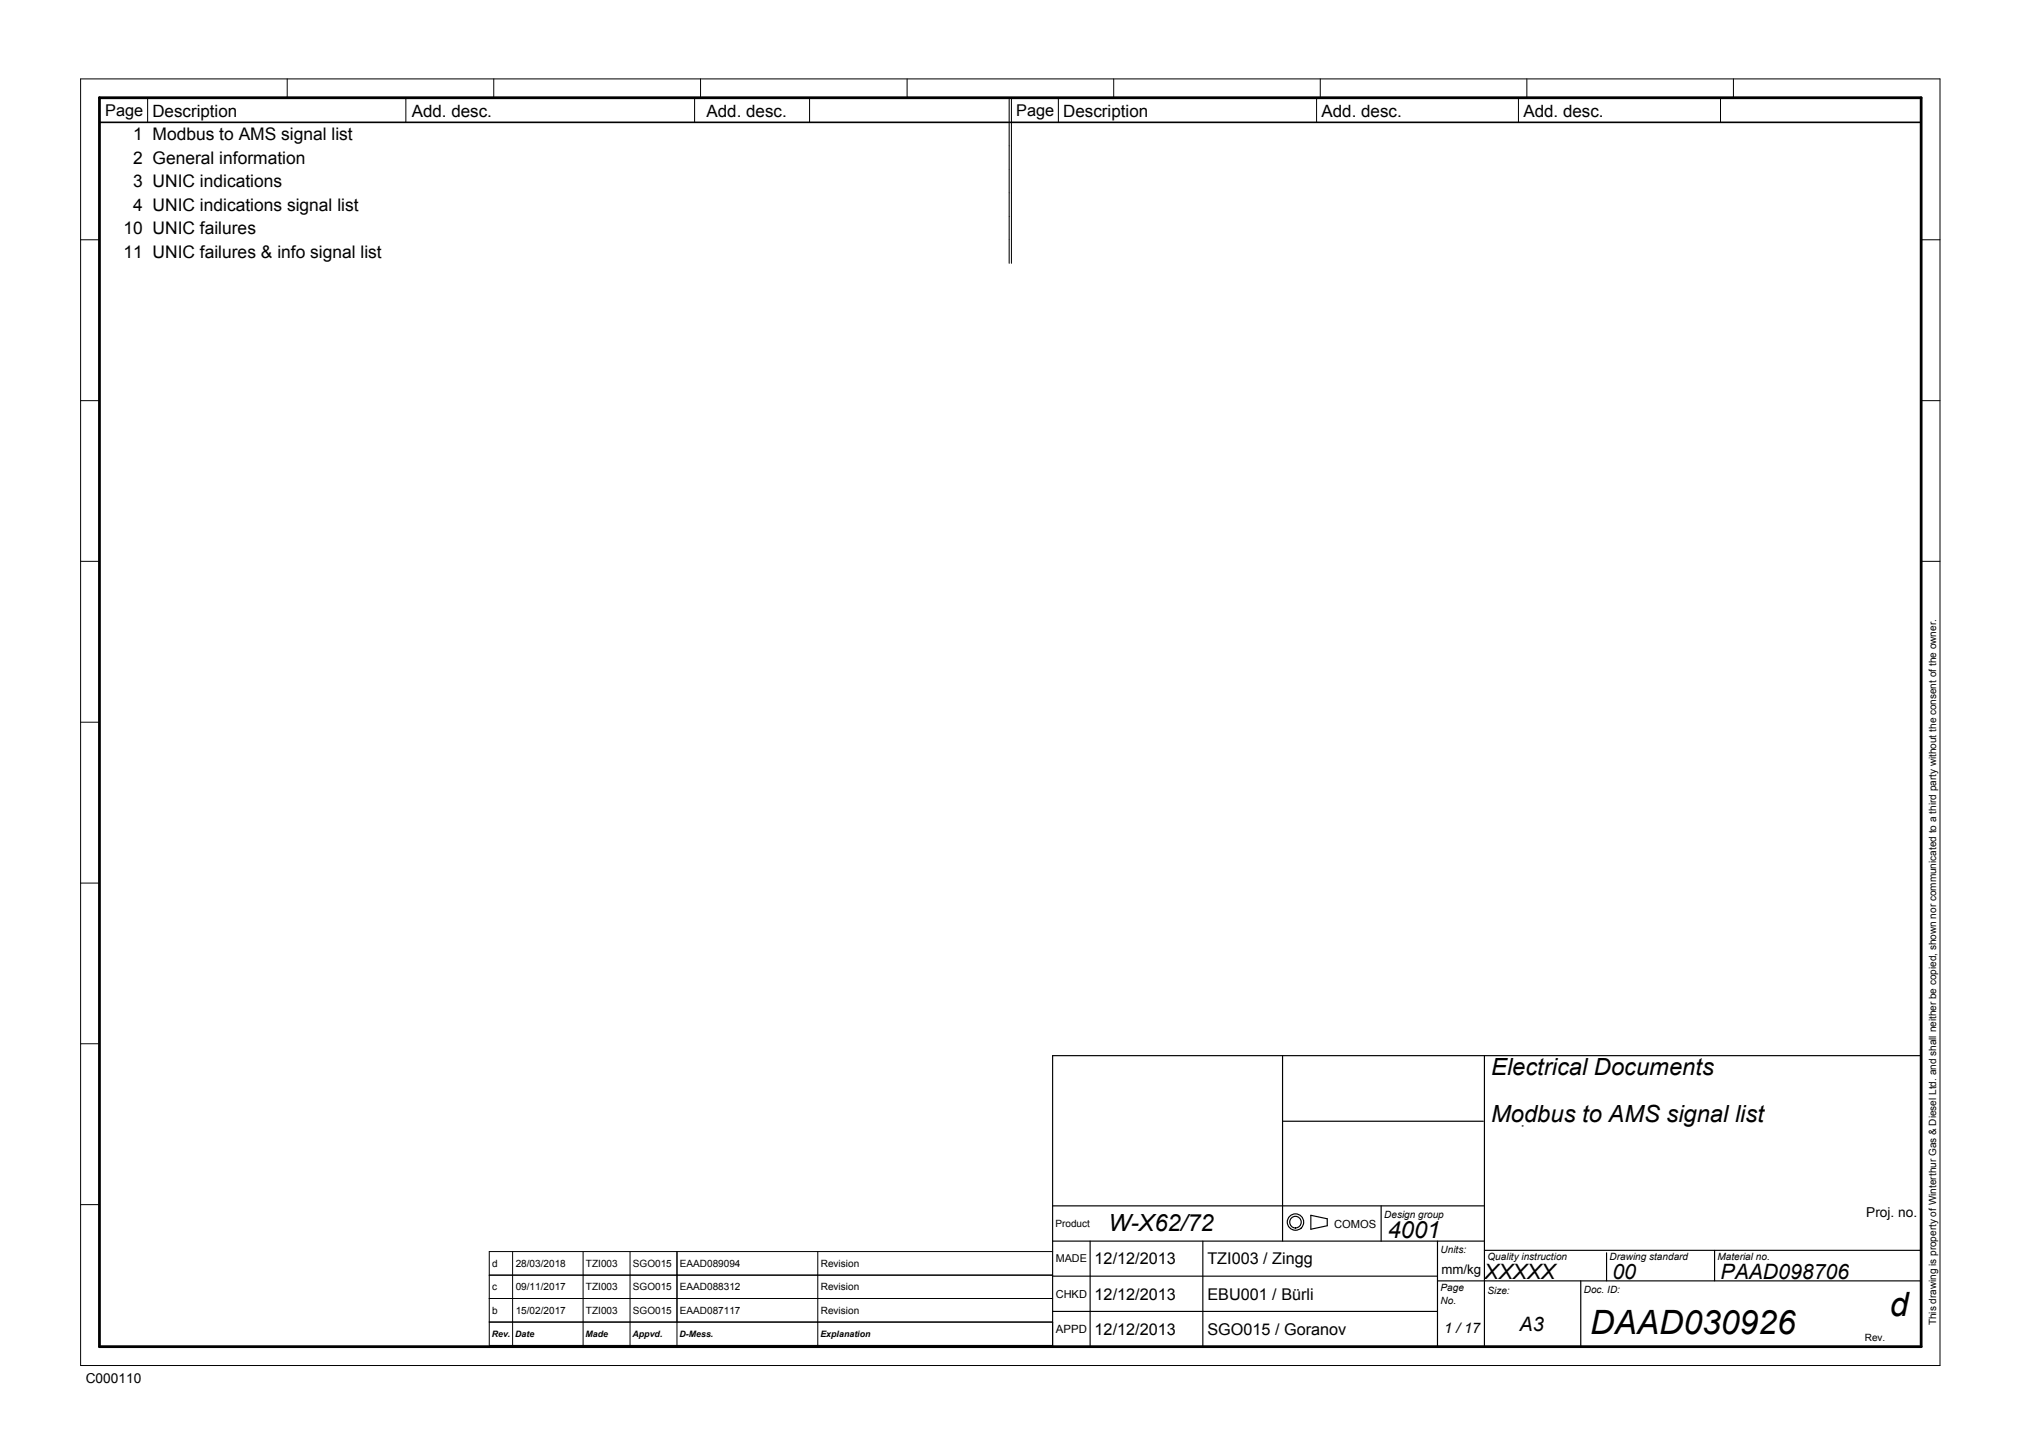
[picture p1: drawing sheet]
<svg xmlns="http://www.w3.org/2000/svg" width="420mm" height="297mm" viewBox="0 0 420 297" stroke-linecap="round" stroke-linejoin="round" font-family="sans-serif">
<defs><g id="words">
<g font-size="6.9">
<text x="328.5" y="275.5">DAAD030926</text>
<text x="390.4" y="271.8">d</text>
</g>
<g font-size="4.9">
<text x="308" y="222.1">Electrical Documents</text>
<text x="308" y="231.8">Modbus to AMS signal list</text>
<text x="229" y="254.4">W-X62/72</text>
<text x="286.7" y="255.8">4001</text>
</g>
<g font-size="4.4">
<text x="306.7" y="264.1">XXXXX</text>
<text x="333.1" y="264.1">00</text>
<text x="355.4" y="264.1">PAAD098706</text>
</g>
<text font-size="4.1" x="313.9" y="275">A3</text>
<g font-size="3.6">
<text x="27.5" y="29">1 Modbus to AMS signal list</text>
<text x="27.5" y="33.8">2 General information</text>
<text x="27.5" y="38.6">3 UNIC indications</text>
<text x="27.5" y="43.5">4 UNIC indications signal list</text>
<text x="25.5" y="48.3">10 UNIC failures</text>
<text x="25.5" y="53.2">11 UNIC failures &amp; info signal list</text>
</g>
<g font-size="3.5">
<text x="31.5" y="24.1">Description</text>
<text x="85.1" y="24.1">Add. desc.</text>
<text x="145.9" y="24.1">Add. desc.</text>
<text x="219.6" y="24.1">Description</text>
<text x="273" y="24.1">Add. desc.</text>
<text x="314.7" y="24.1">Add. desc.</text>
</g>
<g font-size="3.4">
<text x="21.7" y="24">Page</text>
<text x="209.9" y="24">Page</text>
</g>
<g font-size="3.3">
<text x="226.1" y="261.2">12/12/2013</text>
<text x="249.4" y="261.2">TZI003 / Zingg</text>
<text x="226.1" y="268.4">12/12/2013</text>
<text x="249.4" y="268.4">EBU001 / Bürli</text>
<text x="226.1" y="275.7">12/12/2013</text>
<text x="249.4" y="275.7">SGO015 / Goranov</text>
</g>
<text font-size="3" x="298.3" y="275.3">1 / 17</text>
<g font-size="2.8">
<text x="385.5" y="251.5">Proj. no.</text>
<text x="17.7" y="285.7">C000110</text>
</g>
<text font-size="2.7" x="297.7" y="263.2">mm/kg</text>
<g font-size="2.3">
<text x="275.6" y="253.7">COMOS</text>
<text x="218.1" y="268.1">CHKD</text>
<text x="218.1" y="275.4">APPD</text>
</g>
<text font-size="2.2" x="218.1" y="260.8">MADE</text>
<g font-size="2.1">
<text x="285.9" y="251.6">Design group</text>
<text x="218" y="253.4">Product</text>
<text x="101.7" y="261.7">d</text>
<text x="106.5" y="261.7">28/03/2018</text>
<text x="121" y="261.7">TZI003</text>
<text x="130.7" y="261.7">SGO015</text>
<text x="140.4" y="261.7">EAAD089094</text>
<text x="169.6" y="261.7">Revision</text>
<text x="297.6" y="258.8">Units:</text>
<text x="307.3" y="260.3">Quality instruction</text>
<text x="332.5" y="260.3">Drawing standard</text>
<text x="354.8" y="260.3">Material no.</text>
<text x="101.7" y="266.5">c</text>
<text x="106.5" y="266.5">09/11/2017</text>
<text x="121" y="266.5">TZI003</text>
<text x="130.7" y="266.5">SGO015</text>
<text x="140.4" y="266.5">EAAD088312</text>
<text x="169.6" y="266.5">Revision</text>
<text x="297.6" y="266.7">Page</text>
<text x="297.6" y="269.3">No.</text>
<text x="307.3" y="267.3">Size:</text>
<text x="327.2" y="267">Doc. ID:</text>
<text x="101.7" y="271.4">b</text>
<text x="106.5" y="271.4">15/02/2017</text>
<text x="121" y="271.4">TZI003</text>
<text x="130.7" y="271.4">SGO015</text>
<text x="140.4" y="271.4">EAAD087117</text>
<text x="169.6" y="271.4">Revision</text>
<text x="400" y="273.8" transform="rotate(-90 400 273.8)">This drawing is property of Winterthur Gas &amp; Diesel Ltd. and shall neither be copied, shown nor communicated to a third party without the consent of the owner.</text>
<text x="385.2" y="277">Rev.</text>
</g>
<g font-size="1.8">
<text x="101.6" y="276.1">Rev. Date</text>
<text x="121" y="276.1">Made</text>
<text x="130.7" y="276.1">Appvd.</text>
<text x="140.4" y="276.1">D-Mess.</text>
<text x="169.5" y="276.1">Explanation</text>
</g>
</g></defs>
<path d="M20.5 20.2h376.3v258h-376.3z" fill="none" stroke="#000" stroke-width=".58"/>
<g fill="none" stroke="#000" stroke-width=".21">
<path d="M16.7 16.3h384v265.8h-384zM59.3 16.3v3.9M102 16.3v3.9M144.7 16.3v3.9M187.4 16.3v3.9M230.1 16.3v3.9M272.7 16.3v3.9M315.4 16.3v3.9M358.1 16.3v3.9M30.5 20.4v4.9M83.8 20.4v4.9M143.5 20.4v4.9"/>
<path d="M167.2 20.4v4.9M208.5 20.4v34M208.9 20.4v34M218.6 20.4v4.9M272 20.4v4.9M313.7 20.4v4.9M355.4 20.4v4.9M16.7 49.5h3.8M396.8 49.5h3.9M16.7 82.8h3.8M396.8 82.8h3.9M16.7 116h3.8"/>
<path d="M396.8 116h3.9M16.7 149.2h3.8M16.7 182.4h3.8M16.7 215.6h3.8M16.7 248.8h3.8M105.9 258.5v19.4M120.5 258.5v19.4M130.1 258.5v19.4M139.8 258.5v19.4M168.9 258.5v19.4M217.4 258.5h-116.3v19.4h116.3v-4.8h-116.3M101.1 268.2h116.3"/>
<path d="M101.1 263.4h116.3"/>
</g>
<path d="M20.8 25.3h375.8" fill="none" stroke="#000" stroke-width=".34"/>
<g fill="none" stroke="#000" stroke-width=".24">
<path d="M264.9 218.1v38.3M306.6 218.1v60.1M396.8 218.1h-179.4v60.1M264.9 231.6h41.5M314.4 232.6h.1M217.4 256.4h89.2M217.4 249.1h89.2M225.2 256.4v21.8M248.5 256.4v21.8M270.8 251l3.4 .8v1.4l-3.4 .7zM285.3 249.1v7.3M296.9 256.4v21.8"/>
<path d="M306.6 258.3h90.2M331.9 258.8v5.8M354.2 258.3v6.3M217.4 270.9h79.5M217.4 263.6h79.5M296.9 264.6h99.9M326.5 264.6v13.6"/>
<circle cx="267.6" cy="252.5" r="1.2"/>
<circle cx="267.6" cy="252.4" r="1.7"/>
</g>
<use href="#words"/>
</svg>
